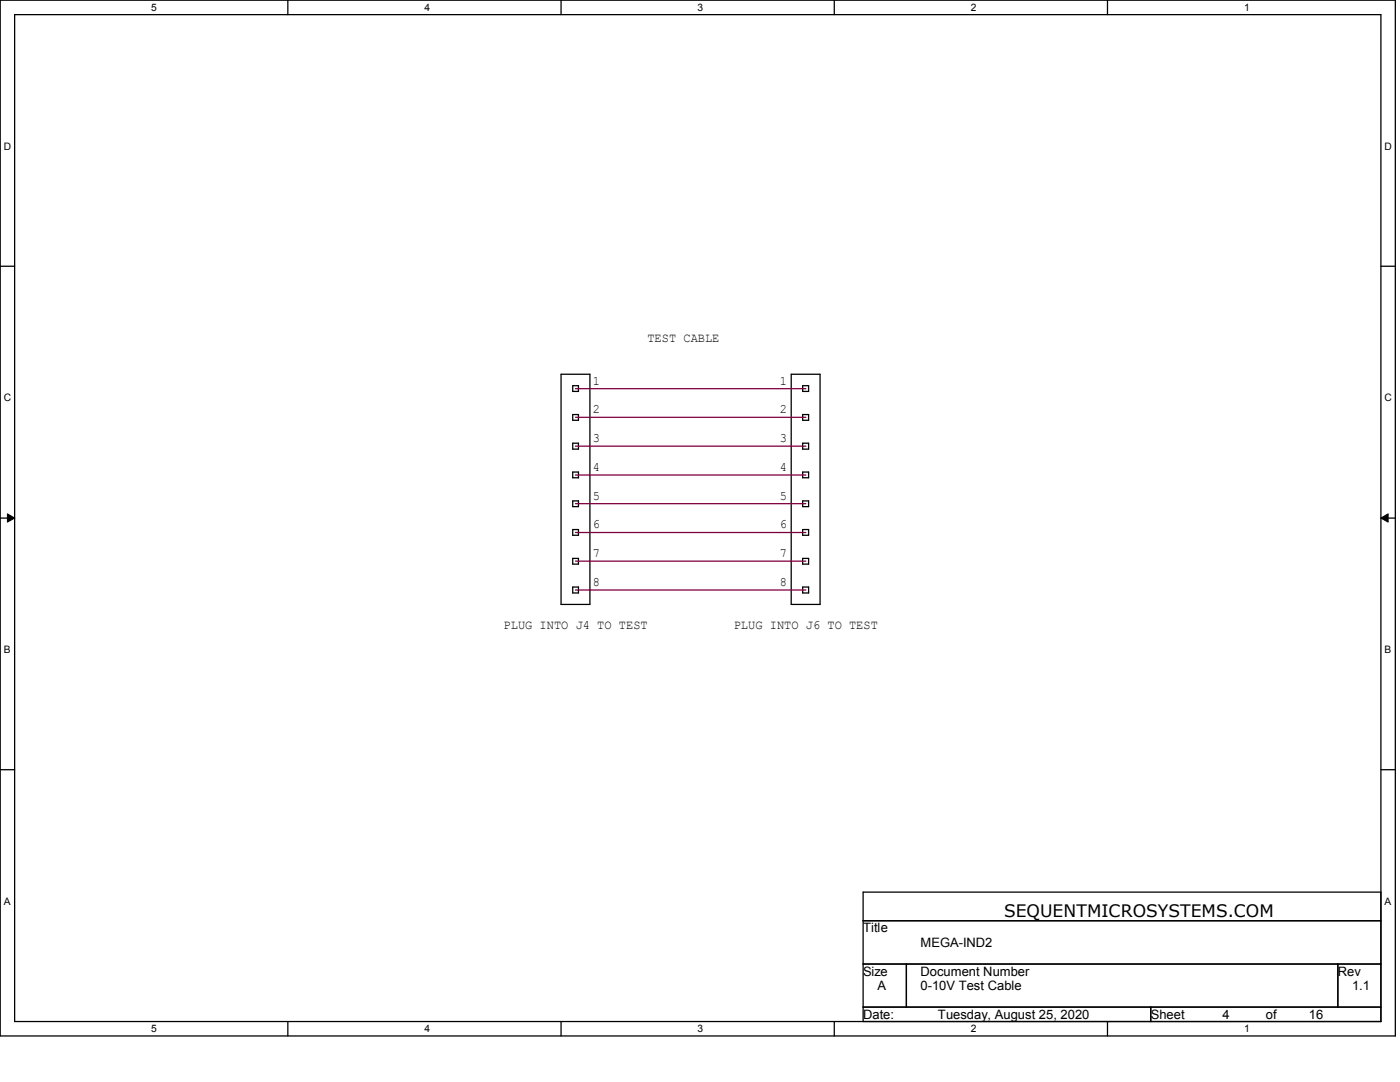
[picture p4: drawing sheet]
<svg xmlns="http://www.w3.org/2000/svg" width="279mm" height="216mm" viewBox="0 0 279 216" stroke-linecap="round" stroke-linejoin="round" font-family="sans-serif">
<defs><g id="words">
<text font-size="3.4" x="200.4" y="182.9">SEQUENTMICROSYSTEMS.COM</text>
<g font-size="2.6">
<text x="129.2" y="68.2">TEST CABLE</text>
<text x="118.3" y="76.8">1</text>
<text x="155.6" y="76.8">1</text>
<text x="118.3" y="82.5">2</text>
<text x="155.6" y="82.5">2</text>
<text x="118.3" y="88.2">3</text>
<text x="155.6" y="88.2">3</text>
<text x="118.3" y="94">4</text>
<text x="155.6" y="94">4</text>
<text x="118.3" y="99.7">5</text>
<text x="155.6" y="99.7">5</text>
<text x="118.3" y="105.5">6</text>
<text x="155.6" y="105.5">6</text>
<text x="118.3" y="111.2">7</text>
<text x="155.6" y="111.2">7</text>
<text x="118.3" y="116.9">8</text>
<text x="155.6" y="116.9">8</text>
<text x="100.5" y="125.6">PLUG INTO J4 TO TEST</text>
<text x="146.4" y="125.6">PLUG INTO J6 TO TEST</text>
<text x="172.3" y="186.1">Title</text>
<text x="183.7" y="188.9">MEGA-IND2</text>
<text x="172.3" y="194.7">Size</text>
<text x="175.1" y="197.6">A</text>
<text x="183.7" y="197.6">0-10V Test Cable</text>
<text x="183.7" y="194.7">Document Number</text>
<text x="267" y="194.7">Rev</text>
<text x="269.8" y="197.6">1.1</text>
<text x="172.3" y="203.3">Date:</text>
<text x="187.2" y="203.3">Tuesday, August 25, 2020</text>
<text x="229.7" y="203.3">Sheet</text>
<text x="244" y="203.3">4</text>
<text x="252.6" y="203.3">of</text>
<text x="261.2" y="203.3">16</text>
</g>
<g font-size="2">
<text x="30.2" y="2.2">5</text>
<text x="84.7" y="2.2">4</text>
<text x="139.2" y="2.2">3</text>
<text x="193.7" y="2.2">2</text>
<text x="248.3" y="2.2">1</text>
<text x=".8" y="29.9">D</text>
<text x="276.3" y="29.9">D</text>
<text x=".8" y="80.1">C</text>
<text x="276.3" y="80.1">C</text>
<text x=".8" y="130.3">B</text>
<text x="276.3" y="130.3">B</text>
<text x=".8" y="180.5">A</text>
<text x="276.3" y="180.5">A</text>
<text x="30.2" y="206">5</text>
<text x="84.7" y="206">4</text>
<text x="139.2" y="206">3</text>
<text x="193.7" y="206">2</text>
<text x="248.3" y="206">1</text>
</g>
</g></defs>
<path d="M0 0h278.5v206.7h-278.5zM2.9 2.9h272.7v200.9h-272.7z" fill="none" stroke="#000" stroke-width=".25"/>
<g fill="#fff">
<path d="M30.2 .3h1.1v2.3h-1.1z"/>
<path d="M30.2 204.1h1.1v2.3h-1.1z"/>
</g>
<path d="M57.4 0v2.9M57.4 203.8v2.9" fill="none" stroke="#000" stroke-width=".25"/>
<g fill="#fff">
<path d="M84.7 .3h1.1v2.3h-1.1z"/>
<path d="M84.7 204.1h1.1v2.3h-1.1z"/>
</g>
<path d="M112 0v2.9M112 203.8v2.9" fill="none" stroke="#000" stroke-width=".25"/>
<g fill="#fff">
<path d="M139.2 .3h1.1v2.3h-1.1z"/>
<path d="M139.2 204.1h1.1v2.3h-1.1z"/>
</g>
<path d="M166.5 0v2.9M166.5 203.8v2.9" fill="none" stroke="#000" stroke-width=".25"/>
<g fill="#fff">
<path d="M193.8 .3h1.1v2.3h-1.1z"/>
<path d="M193.8 204.1h1.1v2.3h-1.1z"/>
</g>
<path d="M221 0v2.9M221 203.8v2.9" fill="none" stroke="#000" stroke-width=".25"/>
<g fill="#fff">
<path d="M248.3 .3h1.1v2.3h-1.1z"/>
<path d="M248.3 204.1h1.1v2.3h-1.1z"/>
<path d="M.8 28h1.4v2.3h-1.4z"/>
<path d="M276.3 28h1.4v2.3h-1.4z"/>
<path d="M.8 78.2h1.4v2.3h-1.4z"/>
<path d="M276.3 78.2h1.4v2.3h-1.4z"/>
</g>
<path d="M0 53.1h2.9M275.6 53.1h2.9" fill="none" stroke="#000" stroke-width=".25"/>
<g fill="#fff">
<path d="M.8 128.5h1.3v2.2h-1.3z"/>
<path d="M276.3 128.5h1.3v2.2h-1.3z"/>
</g>
<path d="M0 103.4h2.9M275.6 103.4h2.9" fill="none" stroke="#000" stroke-width=".25"/>
<path d="M1.5 102.5l1.4 .9-1.4 .8zM275.6 103.4l1.4-.9v1.7z" fill="#000" stroke="#000" stroke-width=".2"/>
<g fill="#fff">
<path d="M.8 178.7h1.3v2.2h-1.3z"/>
<path d="M276.3 178.7h1.3v2.2h-1.3z"/>
</g>
<g fill="none" stroke="#000" stroke-width=".25">
<path d="M112 74.7h5.7v45.9h-5.7zM114.3 77h1.1v1.1h-1.1zM157.9 74.7h5.8v45.9h-5.8zM160.2 77h1.2v1.1h-1.2zM114.3 94.2h1.1v1.1h-1.1zM114.3 82.7h1.1v1.2h-1.1zM114.3 88.4h1.1v1.2h-1.1zM114.3 99.9h1.1v1.2h-1.1zM160.2 94.2h1.2v1.1h-1.2zM160.2 99.9h1.2v1.2h-1.2zM160.2 88.4h1.2v1.2h-1.2zM160.2 82.7h1.2v1.2h-1.2z"/>
<path d="M114.3 105.7h1.1v1.1h-1.1zM114.3 111.4h1.1v1.2h-1.1zM114.3 117.1h1.1v1.2h-1.1zM160.2 111.4h1.2v1.2h-1.2zM160.2 105.7h1.2v1.1h-1.2zM160.2 117.1h1.2v1.2h-1.2zM0 153.6h2.9M275.6 153.6h2.9M172.3 178h103.3v25.8h-103.3zM172.3 183.7h103.3M172.3 192.4h103.3M180.9 192.4v8.6"/>
<path d="M267 192.4v8.6M172.3 201h103.3M229.7 201v2.8"/>
</g>
<path d="M114.9 77.6h45.9M114.9 89h45.9M114.9 94.8h45.9M114.9 83.3h45.9M114.9 117.7h45.9M114.9 106.3h45.9M114.9 112h45.9M114.9 100.5h45.9" fill="none" stroke="#800040" stroke-width=".25"/>
<use href="#words"/>
</svg>
